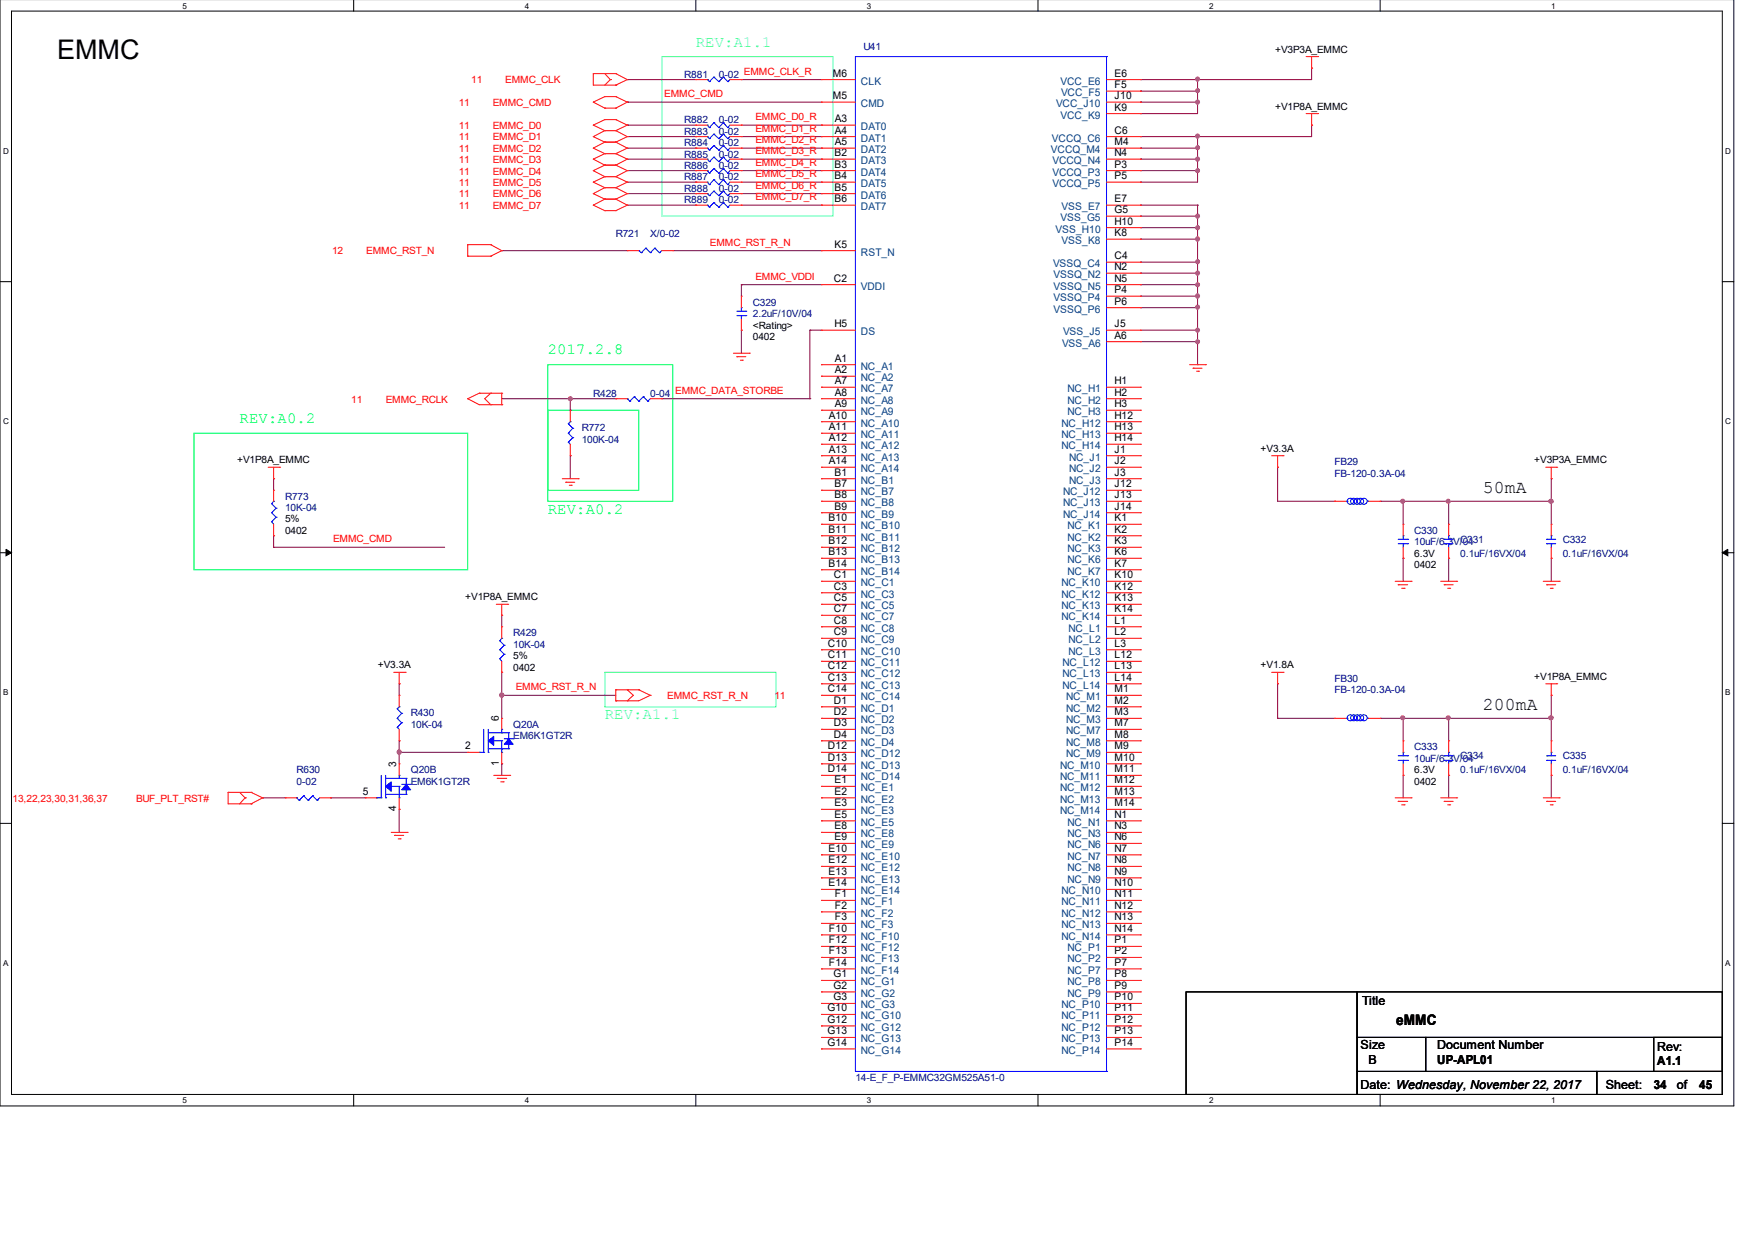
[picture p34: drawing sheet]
<svg xmlns="http://www.w3.org/2000/svg" width="297mm" height="210mm" viewBox="0 0 297 210" stroke-linecap="round" stroke-linejoin="round" font-family="sans-serif">
<defs><g id="words">
<text font-size="4.6" x="9.7" y="9.9">EMMC</text>
<g font-size="3">
<text x="251" y="83.5">50mA</text>
<text x="251" y="120.2">200mA</text>
</g>
<g font-size="2.6" fill="#0ff">
<text x="117.8" y="7.9">REV:A1.1</text>
<text x="102.4" y="121.8">REV:A1.1</text>
</g>
<g font-size="2.6" fill="#0f0">
<text x="92.7" y="60">2017.2.8</text>
<text x="40.6" y="71.6">REV:A0.2</text>
<text x="92.7" y="87">REV:A0.2</text>
</g>
<text font-size="2.5" x="236.3" y="173.5">eMMC</text>
<g font-size="2.1">
<text x="230.5" y="170.2">Title</text>
<text x="230.3" y="177.6">Size</text>
<text x="243.2" y="177.6">Document Number</text>
<text x="280.5" y="178">Rev:</text>
<text x="230.3" y="184.3">Date: Wednesday, November 22, 2017</text>
<text x="231.6" y="180.1">B</text>
<text x="243.2" y="180.2">UP-APL01</text>
<text x="271.8" y="184.3">Sheet:</text>
<text x="279.9" y="184.4">34</text>
<text x="280.5" y="180.4">A1.1</text>
<text x="283.8" y="184.3">of</text>
<text x="287.6" y="184.4">45</text>
</g>
<g font-size="1.8">
<text x="141" y="16.8">M5</text>
<text x="141" y="13">M6</text>
<text x="188.6" y="13">E6</text>
<text x="188.6" y="14.9">F5</text>
<text x="188.6" y="16.8">J10</text>
<text x="141.3" y="22.6">A4</text>
<text x="141.3" y="20.7">A3</text>
<text x="188.6" y="18.7">K9</text>
<text x="188.6" y="22.6">C6</text>
<text x="141.2" y="28.4">B3</text>
<text x="141.2" y="26.4">B2</text>
<text x="141.3" y="24.6">A5</text>
<text x="188.6" y="24.6">M4</text>
<text x="188.6" y="26.4">N4</text>
<text x="188.6" y="28.4">P3</text>
<text x="141.2" y="34.2">B6</text>
<text x="141.2" y="32.3">B5</text>
<text x="141.2" y="30.3">B4</text>
<text x="188.6" y="30.3">P5</text>
<text x="188.6" y="34.2">E7</text>
<text x="141.2" y="41.9">K5</text>
<text x="188.6" y="36.1">G5</text>
<text x="188.6" y="38">H10</text>
<text x="188.6" y="40">K8</text>
<text x="141.1" y="47.7">C2</text>
<text x="188.6" y="43.9">C4</text>
<text x="188.6" y="45.7">N2</text>
<text x="188.6" y="47.7">N5</text>
<text x="188.6" y="49.6">P4</text>
<text x="188.6" y="51.6">P6</text>
<text x="141.2" y="55.4">H5</text>
<text x="188.6" y="57.3">A6</text>
<text x="188.6" y="55.4">J5</text>
<text x="141.3" y="61.2">A1</text>
<text x="141.3" y="63.2">A2</text>
<text x="141.3" y="65">A7</text>
<text x="188.6" y="65">H1</text>
<text x="140.3" y="70.9">A10</text>
<text x="141.3" y="67">A8</text>
<text x="141.3" y="68.9">A9</text>
<text x="188.6" y="70.9">H12</text>
<text x="188.6" y="68.9">H3</text>
<text x="188.6" y="67">H2</text>
<text x="140.3" y="72.8">A11</text>
<text x="140.3" y="74.7">A12</text>
<text x="140.3" y="76.6">A13</text>
<text x="188.6" y="76.6">J1</text>
<text x="188.6" y="74.7">H14</text>
<text x="188.6" y="72.8">H13</text>
<text x="140.3" y="78.6">A14</text>
<text x="141.2" y="80.5">B1</text>
<text x="141.2" y="82.5">B7</text>
<text x="188.6" y="82.5">J12</text>
<text x="188.6" y="80.5">J3</text>
<text x="188.6" y="78.6">J2</text>
<text x="140.2" y="88.2">B10</text>
<text x="141.2" y="84.3">B8</text>
<text x="141.2" y="86.3">B9</text>
<text x="188.6" y="88.2">K1</text>
<text x="188.6" y="86.3">J14</text>
<text x="188.6" y="84.3">J13</text>
<text x="140.2" y="90.2">B11</text>
<text x="140.2" y="92.1">B12</text>
<text x="140.2" y="94">B13</text>
<text x="140.2" y="95.9">B14</text>
<text x="188.6" y="95.9">K7</text>
<text x="188.6" y="94">K6</text>
<text x="188.6" y="92.1">K3</text>
<text x="188.6" y="90.2">K2</text>
<text x="141.1" y="97.9">C1</text>
<text x="141.1" y="99.8">C3</text>
<text x="141.1" y="101.8">C5</text>
<text x="188.6" y="101.8">K13</text>
<text x="188.6" y="99.8">K12</text>
<text x="188.6" y="97.9">K10</text>
<text x="141.1" y="103.6">C7</text>
<text x="141.1" y="105.6">C8</text>
<text x="141.1" y="107.5">C9</text>
<text x="188.6" y="107.5">L2</text>
<text x="188.6" y="105.6">L1</text>
<text x="188.6" y="103.6">K14</text>
<text x="140.1" y="109.5">C10</text>
<text x="140.1" y="111.4">C11</text>
<text x="140.1" y="113.3">C12</text>
<text x="188.6" y="113.3">L13</text>
<text x="188.6" y="111.4">L12</text>
<text x="188.6" y="109.5">L3</text>
<text x="140.1" y="115.2">C13</text>
<text x="140.1" y="117.2">C14</text>
<text x="141.1" y="119.1">D1</text>
<text x="188.6" y="119.1">M2</text>
<text x="188.6" y="117.2">M1</text>
<text x="188.6" y="115.2">L14</text>
<text x="84.4" y="122.1" transform="rotate(-90 84.4 122.1)">6</text>
<text x="141.1" y="121.1">D2</text>
<text x="141.1" y="123">D3</text>
<text x="141.1" y="124.9">D4</text>
<text x="188.6" y="124.9">M8</text>
<text x="188.6" y="123">M7</text>
<text x="188.6" y="121.1">M3</text>
<text x="67.1" y="129.9" transform="rotate(-90 67.1 129.9)">3</text>
<text x="78.7" y="126.8">2</text>
<text x="84.4" y="129.6" transform="rotate(-90 84.4 129.6)">1</text>
<text x="140.1" y="126.8">D12</text>
<text x="140.1" y="128.8">D13</text>
<text x="140.1" y="130.7">D14</text>
<text x="188.6" y="130.7">M11</text>
<text x="188.6" y="128.8">M10</text>
<text x="188.6" y="126.8">M9</text>
<text x="61.4" y="134.5">5</text>
<text x="67.1" y="137.3" transform="rotate(-90 67.1 137.3)">4</text>
<text x="141.2" y="132.6">E1</text>
<text x="141.2" y="134.5">E2</text>
<text x="141.2" y="136.5">E3</text>
<text x="188.6" y="136.5">M14</text>
<text x="188.6" y="134.5">M13</text>
<text x="188.6" y="132.6">M12</text>
<text x="141.2" y="138.4">E5</text>
<text x="141.2" y="140.4">E8</text>
<text x="141.2" y="142.3">E9</text>
<text x="188.6" y="142.3">N6</text>
<text x="188.6" y="140.4">N3</text>
<text x="188.6" y="138.4">N1</text>
<text x="140.2" y="144.2">E10</text>
<text x="140.2" y="146.1">E12</text>
<text x="140.2" y="148.1">E13</text>
<text x="188.6" y="148.1">N9</text>
<text x="188.6" y="146.1">N8</text>
<text x="188.6" y="144.2">N7</text>
<text x="140.2" y="150">E14</text>
<text x="141.3" y="151.9">F1</text>
<text x="141.3" y="153.9">F2</text>
<text x="141.3" y="155.8">F3</text>
<text x="188.6" y="155.8">N13</text>
<text x="188.6" y="153.9">N12</text>
<text x="188.6" y="151.9">N11</text>
<text x="188.6" y="150">N10</text>
<text x="140.3" y="157.7">F10</text>
<text x="140.3" y="159.7">F12</text>
<text x="140.3" y="161.6">F13</text>
<text x="188.6" y="161.6">P2</text>
<text x="188.6" y="159.7">P1</text>
<text x="188.6" y="157.7">N14</text>
<text x="140.3" y="163.5">F14</text>
<text x="141.1" y="165.5">G1</text>
<text x="141.1" y="167.4">G2</text>
<text x="188.6" y="167.4">P9</text>
<text x="188.6" y="165.5">P8</text>
<text x="188.6" y="163.5">P7</text>
<text x="140" y="171.2">G10</text>
<text x="140" y="173.2">G12</text>
<text x="141.1" y="169.3">G3</text>
<text x="188.6" y="173.2">P12</text>
<text x="188.6" y="171.2">P11</text>
<text x="188.6" y="169.3">P10</text>
<text x="140" y="175.1">G13</text>
<text x="140" y="177.1">G14</text>
<text x="188.6" y="177.1">P14</text>
<text x="188.6" y="175.1">P13</text>
</g>
<g font-size="1.8" fill="#004080">
<text x="145.7" y="14.3">CLK</text>
<text x="179.5" y="14.3">VCC_E6</text>
<text x="179.6" y="16.3">VCC_F5</text>
<text x="145.7" y="24">DAT1</text>
<text x="145.7" y="22">DAT0</text>
<text x="145.7" y="18.1">CMD</text>
<text x="178.1" y="24">VCCQ_C6</text>
<text x="178.7" y="18.1">VCC_J10</text>
<text x="179.5" y="20.1">VCC_K9</text>
<text x="145.7" y="29.7">DAT4</text>
<text x="145.7" y="27.8">DAT3</text>
<text x="145.7" y="25.9">DAT2</text>
<text x="177.9" y="25.9">VCCQ_M4</text>
<text x="178.1" y="27.8">VCCQ_N4</text>
<text x="178.1" y="29.7">VCCQ_P3</text>
<text x="145.7" y="35.6">DAT7</text>
<text x="145.7" y="33.6">DAT6</text>
<text x="145.7" y="31.7">DAT5</text>
<text x="178.1" y="31.7">VCCQ_P5</text>
<text x="179.7" y="35.6">VSS_E7</text>
<text x="178.6" y="39.4">VSS_H10</text>
<text x="179.5" y="37.4">VSS_G5</text>
<text x="179.7" y="41.3">VSS_K8</text>
<text x="145.7" y="43.3">RST_N</text>
<text x="178.2" y="45.2">VSSQ_C4</text>
<text x="178.3" y="47.1">VSSQ_N2</text>
<text x="145.7" y="49">VDDI</text>
<text x="178.3" y="49">VSSQ_N5</text>
<text x="178.3" y="51">VSSQ_P4</text>
<text x="178.3" y="52.9">VSSQ_P6</text>
<text x="145.7" y="56.7">DS</text>
<text x="179.7" y="58.7">VSS_A6</text>
<text x="179.9" y="56.7">VSS_J5</text>
<text x="145.7" y="62.6">NC_A1</text>
<text x="145.7" y="64.5">NC_A2</text>
<text x="145.7" y="66.4">NC_A7</text>
<text x="145.7" y="68.3">NC_A8</text>
<text x="145.7" y="70.3">NC_A9</text>
<text x="180.7" y="70.3">NC_H3</text>
<text x="180.7" y="68.3">NC_H2</text>
<text x="180.7" y="66.4">NC_H1</text>
<text x="145.7" y="72.2">NC_A10</text>
<text x="145.7" y="74.2">NC_A11</text>
<text x="145.7" y="76">NC_A12</text>
<text x="145.7" y="78">NC_A13</text>
<text x="179.7" y="76">NC_H14</text>
<text x="179.7" y="74.2">NC_H13</text>
<text x="179.7" y="72.2">NC_H12</text>
<text x="180.9" y="78">NC_J1</text>
<text x="145.7" y="79.9">NC_A14</text>
<text x="145.7" y="81.9">NC_B1</text>
<text x="145.7" y="83.8">NC_B7</text>
<text x="179.9" y="83.8">NC_J12</text>
<text x="180.9" y="81.9">NC_J3</text>
<text x="180.9" y="79.9">NC_J2</text>
<text x="145.7" y="85.7">NC_B8</text>
<text x="145.7" y="87.6">NC_B9</text>
<text x="145.7" y="89.6">NC_B10</text>
<text x="179.9" y="87.6">NC_J14</text>
<text x="179.9" y="85.7">NC_J13</text>
<text x="180.7" y="89.6">NC_K1</text>
<text x="145.7" y="91.5">NC_B11</text>
<text x="145.7" y="93.5">NC_B12</text>
<text x="145.7" y="95.3">NC_B13</text>
<text x="180.7" y="95.3">NC_K6</text>
<text x="180.7" y="93.5">NC_K3</text>
<text x="180.7" y="91.5">NC_K2</text>
<text x="145.7" y="97.3">NC_B14</text>
<text x="145.7" y="99.2">NC_C1</text>
<text x="145.7" y="101.2">NC_C3</text>
<text x="179.7" y="101.2">NC_K12</text>
<text x="179.7" y="99.2">NC_K10</text>
<text x="180.7" y="97.3">NC_K7</text>
<text x="145.7" y="103.1">NC_C5</text>
<text x="145.7" y="105">NC_C7</text>
<text x="145.7" y="106.9">NC_C8</text>
<text x="179.7" y="105">NC_K14</text>
<text x="179.7" y="103.1">NC_K13</text>
<text x="180.8" y="106.9">NC_L1</text>
<text x="145.7" y="108.9">NC_C9</text>
<text x="145.7" y="110.8">NC_C10</text>
<text x="145.7" y="112.8">NC_C11</text>
<text x="179.8" y="112.8">NC_L12</text>
<text x="180.8" y="110.8">NC_L3</text>
<text x="180.8" y="108.9">NC_L2</text>
<text x="145.7" y="114.7">NC_C12</text>
<text x="145.7" y="116.6">NC_C13</text>
<text x="145.7" y="118.5">NC_C14</text>
<text x="179.8" y="116.6">NC_L14</text>
<text x="179.8" y="114.7">NC_L13</text>
<text x="180.4" y="118.5">NC_M1</text>
<text x="145.7" y="120.5">NC_D1</text>
<text x="145.7" y="122.4">NC_D2</text>
<text x="145.7" y="124.3">NC_D3</text>
<text x="180.4" y="124.3">NC_M7</text>
<text x="180.4" y="122.4">NC_M3</text>
<text x="180.4" y="120.5">NC_M2</text>
<text x="145.7" y="126.3">NC_D4</text>
<text x="145.7" y="128.2">NC_D12</text>
<text x="145.7" y="130.1">NC_D13</text>
<text x="179.4" y="130.1">NC_M10</text>
<text x="180.4" y="128.2">NC_M9</text>
<text x="180.4" y="126.3">NC_M8</text>
<text x="145.7" y="132.1">NC_D14</text>
<text x="145.7" y="134">NC_E1</text>
<text x="145.7" y="135.9">NC_E2</text>
<text x="145.7" y="137.9">NC_E3</text>
<text x="179.4" y="137.9">NC_M14</text>
<text x="179.4" y="135.9">NC_M13</text>
<text x="179.4" y="134">NC_M12</text>
<text x="179.4" y="132.1">NC_M11</text>
<text x="145.7" y="139.8">NC_E5</text>
<text x="145.7" y="141.7">NC_E8</text>
<text x="145.7" y="143.6">NC_E9</text>
<text x="180.7" y="143.6">NC_N6</text>
<text x="180.7" y="141.7">NC_N3</text>
<text x="180.7" y="139.8">NC_N1</text>
<text x="145.7" y="145.6">NC_E10</text>
<text x="145.7" y="147.5">NC_E12</text>
<text x="145.7" y="149.5">NC_E13</text>
<text x="180.7" y="149.5">NC_N9</text>
<text x="180.7" y="147.5">NC_N8</text>
<text x="180.7" y="145.6">NC_N7</text>
<text x="145.7" y="151.4">NC_E14</text>
<text x="145.7" y="153.3">NC_F1</text>
<text x="145.7" y="155.2">NC_F2</text>
<text x="179.7" y="155.2">NC_N12</text>
<text x="179.7" y="153.3">NC_N11</text>
<text x="179.7" y="151.4">NC_N10</text>
<text x="145.7" y="157.2">NC_F3</text>
<text x="145.7" y="159.1">NC_F10</text>
<text x="145.7" y="161.1">NC_F12</text>
<text x="179.7" y="159.1">NC_N14</text>
<text x="179.7" y="157.2">NC_N13</text>
<text x="180.7" y="161.1">NC_P1</text>
<text x="145.7" y="162.9">NC_F13</text>
<text x="145.7" y="164.9">NC_F14</text>
<text x="145.7" y="166.8">NC_G1</text>
<text x="180.7" y="166.8">NC_P8</text>
<text x="180.7" y="164.9">NC_P7</text>
<text x="180.7" y="162.9">NC_P2</text>
<text x="145.7" y="168.8">NC_G2</text>
<text x="145.7" y="170.7">NC_G3</text>
<text x="145.7" y="172.6">NC_G10</text>
<text x="179.7" y="172.6">NC_P11</text>
<text x="179.7" y="170.7">NC_P10</text>
<text x="180.7" y="168.8">NC_P9</text>
<text x="145.7" y="174.5">NC_G12</text>
<text x="145.7" y="176.5">NC_G13</text>
<text x="145.7" y="178.4">NC_G14</text>
<text x="179.7" y="178.4">NC_P14</text>
<text x="179.7" y="176.5">NC_P13</text>
<text x="179.7" y="174.5">NC_P12</text>
</g>
<g font-size="1.7" fill="#000080">
<text x="146.1" y="8.5">U41</text>
<text x="115.8" y="13.1">R881</text>
<text x="121.7" y="13.1">0-02</text>
<text x="115.8" y="20.8">R882</text>
<text x="115.8" y="22.8">R883</text>
<text x="121.7" y="20.8">0-02</text>
<text x="121.7" y="22.8">0-02</text>
<text x="115.8" y="28.5">R886</text>
<text x="115.8" y="24.7">R884</text>
<text x="115.8" y="26.7">R885</text>
<text x="121.7" y="28.5">0-02</text>
<text x="121.7" y="24.7">0-02</text>
<text x="121.7" y="26.7">0-02</text>
<text x="115.8" y="30.5">R887</text>
<text x="115.8" y="32.4">R888</text>
<text x="115.8" y="34.4">R889</text>
<text x="121.7" y="30.5">0-02</text>
<text x="121.7" y="32.4">0-02</text>
<text x="121.7" y="34.4">0-02</text>
<text x="104.2" y="40.1">R721</text>
<text x="110.1" y="40.1">X/0-02</text>
<text x="127.4" y="51.7">C329</text>
<text x="127.4" y="53.7">2.2uF/10V/04</text>
<text x="100.4" y="67.2">R428</text>
<text x="110.1" y="67.2">0-04</text>
<text x="98.5" y="73">R772</text>
<text x="98.5" y="74.9">100K-04</text>
<text x="225.9" y="78.8">FB29</text>
<text x="225.9" y="80.7">FB-120-0.3A-04</text>
<text x="48.3" y="84.6">R773</text>
<text x="48.3" y="86.5">10K-04</text>
<text x="239.4" y="90.4">C330</text>
<text x="239.4" y="92.3">10uF/6.3V/04</text>
<text x="247.1" y="91.9">C331</text>
<text x="247.1" y="94.2">0.1uF/16VX/04</text>
<text x="264.5" y="91.9">C332</text>
<text x="264.5" y="94.2">0.1uF/16VX/04</text>
<text x="86.9" y="107.7">R429</text>
<text x="86.9" y="109.7">10K-04</text>
<text x="225.9" y="115.4">FB30</text>
<text x="225.9" y="117.4">FB-120-0.3A-04</text>
<text x="69.5" y="121.3">R430</text>
<text x="69.5" y="123.2">10K-04</text>
<text x="86.9" y="123.2">Q20A</text>
<text x="86.9" y="125.1">EM6K1GT2R</text>
<text x="50.2" y="130.9">R630</text>
<text x="69.5" y="130.9">Q20B</text>
<text x="239.4" y="127">C333</text>
<text x="239.4" y="129">10uF/6.3V/04</text>
<text x="247.1" y="128.5">C334</text>
<text x="247.1" y="130.9">0.1uF/16VX/04</text>
<text x="264.5" y="128.5">C335</text>
<text x="264.5" y="130.9">0.1uF/16VX/04</text>
<text x="50.2" y="132.9">0-02</text>
<text x="69.5" y="132.9">EM6K1GT2R</text>
<text x="144.8" y="183">14-E_F_P-EMMC32GM525A51-0</text>
</g>
<g font-size="1.7">
<text x="215.8" y="8.9">+V3P3A_EMMC</text>
<text x="215.8" y="18.6">+V1P8A_EMMC</text>
<text x="127.4" y="55.6">&lt;Rating&gt;</text>
<text x="127.4" y="57.5">0402</text>
<text x="213.4" y="76.5">+V3.3A</text>
<text x="40.1" y="78.4">+V1P8A_EMMC</text>
<text x="259.7" y="78.4">+V3P3A_EMMC</text>
<text x="48.3" y="88.4">5%</text>
<text x="48.3" y="90.4">0402</text>
<text x="239.4" y="94.2">6.3V</text>
<text x="78.7" y="101.5">+V1P8A_EMMC</text>
<text x="239.4" y="96.1">0402</text>
<text x="63.9" y="113.1">+V3.3A</text>
<text x="86.9" y="113.6">0402</text>
<text x="86.9" y="111.6">5%</text>
<text x="213.4" y="113.1">+V1.8A</text>
<text x="259.7" y="115.1">+V1P8A_EMMC</text>
<text x="239.4" y="130.9">6.3V</text>
<text x="239.4" y="132.9">0402</text>
</g>
<g font-size="1.7" fill="#f00">
<text x="77.6" y="18">11</text>
<text x="79.8" y="14.1">11</text>
<text x="83.4" y="18">EMMC_CMD</text>
<text x="85.5" y="14.1">EMMC_CLK</text>
<text x="112.4" y="16.4">EMMC_CMD</text>
<text x="125.9" y="12.6">EMMC_CLK_R</text>
<text x="77.6" y="21.9">11</text>
<text x="77.6" y="23.7">11</text>
<text x="83.4" y="21.9">EMMC_D0</text>
<text x="83.4" y="23.7">EMMC_D1</text>
<text x="127.8" y="20.3">EMMC_D0_R</text>
<text x="127.8" y="22.3">EMMC_D1_R</text>
<text x="77.6" y="25.7">11</text>
<text x="77.6" y="27.6">11</text>
<text x="77.6" y="29.6">11</text>
<text x="83.4" y="25.7">EMMC_D2</text>
<text x="83.4" y="27.6">EMMC_D3</text>
<text x="83.4" y="29.6">EMMC_D4</text>
<text x="127.8" y="24.2">EMMC_D2_R</text>
<text x="127.8" y="26.1">EMMC_D3_R</text>
<text x="127.8" y="28">EMMC_D4_R</text>
<text x="127.8" y="30">EMMC_D5_R</text>
<text x="77.6" y="31.5">11</text>
<text x="77.6" y="33.4">11</text>
<text x="77.6" y="35.3">11</text>
<text x="83.4" y="31.5">EMMC_D5</text>
<text x="83.4" y="33.4">EMMC_D6</text>
<text x="83.4" y="35.3">EMMC_D7</text>
<text x="127.8" y="31.9">EMMC_D6_R</text>
<text x="127.8" y="33.9">EMMC_D7_R</text>
<text x="120.1" y="41.6">EMMC_RST_R_N</text>
<text x="56.2" y="43">12</text>
<text x="62" y="43">EMMC_RST_N</text>
<text x="127.8" y="47.3">EMMC_VDDI</text>
<text x="59.4" y="68.2">11</text>
<text x="65.3" y="68.2">EMMC_RCLK</text>
<text x="114.3" y="66.6">EMMC_DATA_STORBE</text>
<text x="56.4" y="91.8">EMMC_CMD</text>
<text x="87.3" y="116.9">EMMC_RST_R_N</text>
<text x="112.9" y="118.4">EMMC_RST_R_N</text>
<text x="131.1" y="118.4">11</text>
<text x="2.1" y="135.7">13,22,23,30,31,36,37</text>
<text x="23" y="135.7">BUF_PLT_RST#</text>
</g>
<g font-size="1.4">
<text x="30.9" y="1.5">5</text>
<text x="88.8" y="1.5">4</text>
<text x="146.7" y="1.5">3</text>
<text x="204.6" y="1.5">2</text>
<text x="262.6" y="1.5">1</text>
<text x=".5" y="26">D</text>
<text x="292" y="26">D</text>
<text x=".5" y="71.8">C</text>
<text x="292" y="71.8">C</text>
<text x=".5" y="117.7">B</text>
<text x="292" y="117.7">B</text>
<text x=".5" y="163.5">A</text>
<text x="292" y="163.5">A</text>
<text x="30.9" y="186.8">5</text>
<text x="88.8" y="186.8">4</text>
<text x="146.7" y="186.8">3</text>
<text x="204.6" y="186.8">2</text>
<text x="262.6" y="186.8">1</text>
</g>
</g></defs>
<path d="M0 -.1v187.3h293.5v-187.3M1.9 1.9h289.6v183.4h-289.6z" fill="none" stroke="#000" stroke-width=".17"/>
<g fill="#fff">
<path d="M30.9 .2h.7v1.4h-.7z"/>
<path d="M30.9 185.5h.7v1.5h-.7z"/>
</g>
<path d="M59.9 -.1v2M59.9 185.3v1.9" fill="none" stroke="#000" stroke-width=".17"/>
<g fill="#fff">
<path d="M88.8 .2h.7v1.4h-.7z"/>
<path d="M88.8 185.5h.7v1.5h-.7z"/>
</g>
<path d="M117.8 -.1v2M117.8 185.3v1.9" fill="none" stroke="#000" stroke-width=".17"/>
<g fill="#fff">
<path d="M146.7 .2h.7v1.4h-.7z"/>
<path d="M146.7 185.5h.7v1.5h-.7z"/>
</g>
<path d="M175.7 -.1v2M175.7 185.3v1.9" fill="none" stroke="#000" stroke-width=".17"/>
<g fill="#fff">
<path d="M204.6 .2h.7v1.4h-.7z"/>
<path d="M204.6 185.5h.7v1.5h-.7z"/>
</g>
<path d="M233.6 -.1v2M233.6 185.3v1.9" fill="none" stroke="#000" stroke-width=".17"/>
<g fill="#fff">
<path d="M262.6 .2h.6v1.4h-.6z"/>
<path d="M262.6 185.5h.6v1.5h-.6z"/>
<path d="M.5 24.7h.9v1.5h-.9z"/>
<path d="M292 24.7h.9v1.5h-.9z"/>
<path d="M.5 70.5h.9v1.5h-.9z"/>
<path d="M292 70.5h.9v1.5h-.9z"/>
</g>
<path d="M0 47.7h1.9M291.5 47.7h2" fill="none" stroke="#000" stroke-width=".17"/>
<g fill="#fff">
<path d="M.5 116.4h.9v1.5h-.9z"/>
<path d="M292 116.4h.9v1.5h-.9z"/>
</g>
<path d="M0 93.6h1.9M291.5 93.6h2" fill="none" stroke="#000" stroke-width=".17"/>
<path d="M1 93l.9 .6-.9 .5zM291.5 93.6l.9-.6v1.1z" fill="#000" stroke="#000" stroke-width=".17"/>
<g fill="#fff">
<path d="M.5 162.2h.9v1.5h-.9z"/>
<path d="M292 162.2h.9v1.5h-.9z"/>
</g>
<path d="M0 139.4h1.9M291.5 139.4h2M200.7 167.9h29v17.4h-29zM229.7 175.6h11.6v5.8h-11.6zM229.7 167.9h61.8v7.7h-61.8zM241.3 175.6h50.2v5.8h-50.2zM279.9 175.6h11.6v5.8h-11.6zM229.7 181.4h40.6v3.9h-40.6zM270.3 181.4h21.2v3.9h-21.2z" fill="none" stroke="#000" stroke-width=".17"/>
<path d="M32.9 73.3h46.3v23.1h-46.3zM92.7 69.4h15.4v13.6h-15.4zM92.7 61.7h21.2v23.2h-21.2z" fill="none" stroke="#0f0" stroke-width=".17"/>
<path d="M112 9.6h29v27h-29zM102.4 113.8h28.9v5.8h-28.9z" fill="none" stroke="#0ff" stroke-width=".17"/>
<g fill="none" stroke="#800040" stroke-width=".17">
<path d="M106.2 17.3h.1M106.2 13.5h.1M106.2 13.5h11.6M106.2 17.3h32.8M125.5 13.5h.1M125.5 13.5h13.5M193 13.5h.1M193 15.4h.1M193 17.3h.1M193 19.2h.1M193 15.4h9.7M193 17.3h9.7"/>
<path d="M202.7 13.5h.1M202.7 15.4h.1M202.7 17.3h.1M202.7 13.5v5.7h-9.7M222 11.5h.1M222 11.5v2h-29M106.2 21.2h.1M106.2 23.1h11.6M106.2 25.1h11.6M106.2 26.9h11.6M106.2 28.9h11.6M106.2 30.8h11.6"/>
<path d="M106.2 34.7h11.6M106.2 21.2h11.6M106.2 32.8h11.6M117.8 23.1h.1M117.8 25.1h.1M117.8 26.9h.1M117.8 28.9h.1M117.8 30.8h.1M117.8 32.8h.1M117.8 34.7h.1M125.5 23.1h13.5M125.5 25.1h13.5"/>
<path d="M125.5 26.9h13.5M125.5 28.9h13.5M125.5 30.8h13.5M125.5 34.7h13.5M125.5 21.2h13.5M125.5 32.8h13.5M139 21.2h.1M139 23.1h.1M139 25.1h.1M139 26.9h.1M139 28.9h.1M139 30.8h.1"/>
<path d="M139 32.8h.1M139 34.7h.1M193 23.1h.1M193 25.1h.1M193 26.9h.1M193 28.9h.1M193 30.8h.1M193 34.7h.1M193 36.6h.1M193 38.5h.1M193 25.1h9.7M193 26.9h9.7"/>
<path d="M193 28.9h9.7M193 34.7h9.7M193 36.6h9.7M193 38.5h9.7M202.7 23.1h.1M202.7 25.1h.1M202.7 26.9h.1M202.7 28.9h.1M202.7 34.7h.1M202.7 36.6h.1M202.7 38.5h.1M202.7 23.1v7.7h-9.7"/>
<path d="M202.7 34.7v27M222 21.2h.1M222 21.2v1.9h-29M84.9 42.4h.1M84.9 42.4h21.3M113.9 42.4h25.1M125.5 48.2h.1M125.5 55.9h.1M125.5 48.2h13.5M125.5 48.2v1.9M125.5 55.9v3.9M137.1 55.9h.1"/>
<path d="M137.1 55.9h1.9M137.1 55.9v11.6M139 42.4h.1M193 52.1h.1M193 40.5h.1M193 44.4h.1M193 46.2h.1M193 48.2h.1M193 50.1h.1M193 52.1h9.7M193 40.5h9.7M193 44.4h9.7"/>
<path d="M193 46.2h9.7M193 48.2h9.7M193 50.1h9.7M193 55.9h9.7M193 57.8h9.7M202.7 55.9h.1M202.7 40.5h.1M202.7 44.4h.1M202.7 46.2h.1M202.7 48.2h.1M202.7 50.1h.1M202.7 57.8h.1"/>
<path d="M84.9 67.5h19.3M96.5 67.5h.1M96.5 77.1h.1M96.5 67.5v1.9M96.5 77.1v3.9M104.2 67.5h.1M112 67.5h.1M112 67.5h25.1M137.1 67.5h.1M202.7 61.7h.1M216.2 79.1h.1M216.2 79.1v5.8h9.7"/>
<path d="M46.3 92.6h.1M46.3 81h.1M46.3 90.7h.1M46.3 92.6h29M46.3 81v2M46.3 90.7v1.9M225.9 84.9h.1M233.6 84.9h29M237.5 84.9h.1M237.5 94.5h.1M237.5 84.9v3.8M237.5 94.5v3.9"/>
<path d="M245.2 84.9h.1M245.2 94.5h.1M245.2 84.9v3.8M245.2 94.5v3.9M262.6 81h.1M262.6 84.9h.1M262.6 94.5h.1M262.6 81v7.7M262.6 94.5v3.9M67.6 115.8h.1M67.6 115.8v1.9M84.9 104.2h.1"/>
<path d="M84.9 113.8h.1M84.9 117.7h.1M84.9 104.2v1.9M84.9 113.8v7.8M84.9 117.7h19.3M216.2 115.8h.1M216.2 115.8v5.8M262.6 117.7h.1M262.6 117.7v7.7M44.4 135.1h.1M44.4 135.1h3.9M56 135.1h.1"/>
<path d="M56 135.1h5.8M67.6 127.4h.1M67.6 137h.1M67.6 125.4h.1M67.6 125.4v3.9M67.6 137v3.9M67.6 127.4h11.6M84.9 129.3h.1M84.9 129.3v1.9M216.2 121.6h.1M216.2 121.6h9.7M233.6 121.6h29"/>
<path d="M237.5 131.2h.1M237.5 121.6h.1M237.5 121.6v3.8M237.5 131.2v3.9M245.2 121.6h.1M245.2 131.2h.1M245.2 121.6v3.8M245.2 131.2v3.9M262.6 121.6h.1M262.6 131.2h.1M262.6 131.2v3.9"/>
</g>
<g fill="#f0f" stroke="#f0f" stroke-width=".17">
<circle cx="202.7" cy="23" r=".34"/>
<circle cx="202.7" cy="26.9" r=".34"/>
<circle cx="202.7" cy="25" r=".34"/>
<circle cx="202.7" cy="28.9" r=".34"/>
<circle cx="202.7" cy="13.4" r=".34"/>
<circle cx="202.7" cy="15.3" r=".34"/>
<circle cx="202.7" cy="17.3" r=".34"/>
<circle cx="202.7" cy="52" r=".34"/>
<circle cx="202.7" cy="36.6" r=".34"/>
<circle cx="202.7" cy="38.5" r=".34"/>
<circle cx="202.7" cy="44.3" r=".34"/>
<circle cx="202.7" cy="40.4" r=".36"/>
<circle cx="202.7" cy="46.2" r=".34"/>
<circle cx="202.7" cy="50.1" r=".36"/>
<circle cx="202.7" cy="48.2" r=".34"/>
<circle cx="202.7" cy="55.9" r=".34"/>
<circle cx="202.7" cy="57.8" r=".34"/>
<circle cx="67.5" cy="127.3" r=".36"/>
<circle cx="84.9" cy="117.7" r=".36"/>
<circle cx="237.4" cy="84.9" r=".34"/>
<circle cx="262.5" cy="84.9" r=".36"/>
<circle cx="245.1" cy="84.9" r=".34"/>
<circle cx="237.4" cy="121.5" r=".34"/>
<circle cx="262.5" cy="121.5" r=".36"/>
<circle cx="245.1" cy="121.5" r=".34"/>
<circle cx="96.5" cy="67.5" r=".34"/>
</g>
<g fill="none" stroke="#f00" stroke-width=".17">
<path d="M100.4 17.3h.1M100.4 12.5h.1M100.4 17.3l2 1M100.4 12.5v1.9h3.8M100.4 12.5h3.8M102.4 16.4h.1M102.4 18.3h.1M102.4 16.4l-2 .9M102.4 16.4h1.8M102.4 18.3h1.8M102.4 12.5l.9 1M103.3 13.5h.1"/>
<path d="M103.3 13.5l-.9 .9M104.2 16.4h.1M104.2 18.3h.1M104.2 14.4h.1M104.2 12.5h.1M104.2 16.4l2 .9M104.2 12.5l2 1M106.2 17.3h.1M106.2 13.5h.1M106.2 17.3l-2 1M106.2 13.5l-2 .9M117.8 13.5h.1"/>
<path d="M117.8 13.5h1.9M123.5 13.5h2M125.5 13.5h.1M139 17.3h.1M139 13.5h.1M139 17.3h5.8M139 13.5h5.8M187.3 19.2h5.7M187.3 17.3h5.7M187.3 13.5h5.7M187.3 15.4h5.7M193 13.5h.1"/>
<path d="M193 15.4h.1M193 17.3h.1M193 19.2h.1M221.1 19.2h1.9M221.1 9.6h1.9M222 11.5h.1M222 9.6v1.9M222 19.2v2M223 19.2h.1M223 9.6h.1M100.4 21.2h.1M100.4 23.1h.1"/>
<path d="M100.4 25.1h.1M100.4 26.9h.1M100.4 28.9h.1M100.4 30.8h.1M100.4 32.8h.1M100.4 34.7h.1M100.4 21.2l2 .9M100.4 23.1l2 1M100.4 25.1l2 .9M100.4 26.9l2 1.1M100.4 28.9l2 1M100.4 30.8l2 1"/>
<path d="M100.4 32.8l2 .9M100.4 34.7l2 1M102.4 20.2h.1M102.4 22.1h.1M102.4 24.1h.1M102.4 26h.1M102.4 28h.1M102.4 29.9h.1M102.4 31.8h.1M102.4 33.7h.1M102.4 35.7h.1M102.4 20.2l-2 1"/>
<path d="M102.4 20.2h1.8M102.4 22.1h1.8M102.4 22.1l-2 1M102.4 24.1h1.8M102.4 24.1l-2 1M102.4 26h1.8M102.4 26l-2 .9M102.4 28h1.8M102.4 28l-2 .9M102.4 29.9h1.8M102.4 29.9l-2 .9M102.4 31.8h1.8"/>
<path d="M102.4 31.8l-2 1M102.4 33.7h1.8M102.4 33.7l-2 1M102.4 35.7h1.8M104.2 20.2h.1M104.2 22.1h.1M104.2 24.1h.1M104.2 26h.1M104.2 28h.1M104.2 29.9h.1M104.2 31.8h.1M104.2 33.7h.1"/>
<path d="M104.2 35.7h.1M104.2 20.2l2 1M104.2 22.1l2 1M104.2 24.1l2 1M104.2 26l2 .9M104.2 28l2 .9M104.2 29.9l2 .9M104.2 31.8l2 1M104.2 33.7l2 1M106.2 21.2h.1M106.2 23.1h.1M106.2 25.1h.1"/>
<path d="M106.2 26.9h.1M106.2 28.9h.1M106.2 30.8h.1M106.2 32.8h.1M106.2 34.7h.1M106.2 21.2l-2 .9M106.2 23.1l-2 1M106.2 25.1l-2 .9M106.2 26.9l-2 1.1M106.2 28.9l-2 1M106.2 30.8l-2 1M106.2 32.8l-2 .9"/>
<path d="M106.2 34.7l-2 1M117.8 28.9h.1M117.8 30.8h.1M117.8 32.8h.1M117.8 21.2h.1M117.8 34.7h.1M117.8 23.1h.1M117.8 25.1h.1M117.8 26.9h.1M117.8 28.9h1.9M117.8 30.8h1.9M117.8 34.7h1.9"/>
<path d="M117.8 32.8h1.9M117.8 26.9h1.9M117.8 25.1h1.9M117.8 23.1h1.9M117.8 21.2h1.9M123.5 28.9h2M123.5 30.8h2M123.5 34.7h2M123.5 32.8h2M123.5 26.9h2M123.5 25.1h2M123.5 23.1h2"/>
<path d="M123.5 21.2h2M125.5 28.9h.1M125.5 30.8h.1M125.5 32.8h.1M125.5 21.2h.1M125.5 34.7h.1M125.5 23.1h.1M125.5 25.1h.1M125.5 26.9h.1M139 34.7h.1M139 32.8h.1M139 30.8h.1"/>
<path d="M139 28.9h.1M139 26.9h.1M139 25.1h.1M139 23.1h.1M139 21.2h.1M139 28.9h5.8M139 30.8h5.8M139 34.7h5.8M139 32.8h5.8M139 26.9h5.8M139 25.1h5.8M139 23.1h5.8"/>
<path d="M139 21.2h5.8M187.3 28.9h5.7M187.3 30.8h5.7M187.3 34.7h5.7M187.3 26.9h5.7M187.3 25.1h5.7M187.3 23.1h5.7M187.3 36.6h5.7M187.3 38.5h5.7M193 23.1h.1M193 25.1h.1M193 26.9h.1"/>
<path d="M193 28.9h.1M193 30.8h.1M193 34.7h.1M193 36.6h.1M193 38.5h.1M222 21.2h.1M79.2 43.4h.1M79.2 41.4h.1M79.2 41.4h3.9M79.2 43.4h3.9M79.2 41.4v2M83.1 41.4h.1"/>
<path d="M83.1 43.4h.1M83.1 41.4l1.8 1M84.9 42.4h.1M84.9 42.4l-1.8 1M106.2 42.4h.1M106.2 42.4h1.9M112 42.4h1.9M113.9 42.4h.1M124.1 59.8h2.7M125.5 50.1h.1M125.5 55.9h.1M125.5 50.1v2"/>
<path d="M125.5 54v1.9M126.8 59.8h.1M139 48.2h.1M139 42.4h.1M139 55.9h.1M139 48.2h5.8M139 42.4h5.8M139 55.9h5.8M187.3 48.2h5.7M187.3 57.8h5.7M187.3 40.5h5.7M187.3 44.4h5.7"/>
<path d="M187.3 46.2h5.7M187.3 50.1h5.7M187.3 52.1h5.7M187.3 55.9h5.7M193 57.8h.1M193 40.5h.1M193 44.4h.1M193 46.2h.1M193 48.2h.1M193 50.1h.1M193 52.1h.1M193 55.9h.1"/>
<path d="M45.4 79.1h1.9M46.3 79.1v1.9M47.3 79.1h.1M79.2 67.5h.1M79.2 67.5l1.9 1h3.8M81.1 66.6h.1M81.1 66.6l-1.9 .9M81.1 66.6h3.8M83.1 68.5h.1M83.1 66.6h.1M83.1 66.6l-1.1 .9 1.1 1M84.9 68.5h.1"/>
<path d="M84.9 66.6h.1M84.9 66.6v1.9M96.5 77.1h.1M96.5 69.4h.1M96.5 69.4v2M96.5 75.2v1.9M104.2 67.5h.1M104.2 67.5h2M110.1 67.5h1.9M112 67.5h.1M124.7 60.4h.1M124.7 60.4h1.5"/>
<path d="M125.3 61h.3M125.6 61h.1M139 61.7h.1M139 63.7h.1M139 65.5h.1M139 67.5h.1M139 69.4h.1M139 71.4h.1M139 73.3h.1M139 75.2h.1M139 77.1h.1M139 79.1h.1"/>
<path d="M139 61.7h5.8M139 79.1h5.8M139 77.1h5.8M139 67.5h5.8M139 63.7h5.8M139 65.5h5.8M139 69.4h5.8M139 71.4h5.8M139 73.3h5.8M139 75.2h5.8M187.3 79.1h5.7M187.3 77.1h5.7"/>
<path d="M187.3 67.5h5.7M187.3 65.5h5.7M187.3 69.4h5.7M187.3 71.4h5.7M187.3 73.3h5.7M187.3 75.2h5.7M193 79.1h.1M193 77.1h.1M193 75.2h.1M193 73.3h.1M193 71.4h.1M193 69.4h.1"/>
<path d="M193 67.5h.1M193 65.5h.1M201.3 61.7h2.7M201.9 62.3h.1M201.9 62.3h1.6M202.5 62.8h.4M202.9 62.8h.1M204 61.7h.1M215.2 77.1h2M216.2 79.1h.1M216.2 77.1v2M217.2 77.1h.1"/>
<path d="M261.6 79.1h1.9M262.6 79.1v1.9M263.5 79.1h.1M46.3 81h.1M46.3 90.7h.1M46.3 83h.1M46.3 83v1.9M46.3 88.7v2M95.2 81h2.7M95.8 81.6h.1M95.8 81.6h1.5M96.4 82.1h.3"/>
<path d="M96.7 82.1h.1M97.9 81h.1M139 81h.1M139 83h.1M139 84.9h.1M139 86.8h.1M139 88.7h.1M139 90.7h.1M139 92.6h.1M139 94.5h.1M139 96.4h.1M139 98.4h.1"/>
<path d="M139 98.4h5.8M139 81h5.8M139 83h5.8M139 84.9h5.8M139 86.8h5.8M139 88.7h5.8M139 90.7h5.8M139 92.6h5.8M139 94.5h5.8M139 96.4h5.8M187.3 98.4h5.7M187.3 81h5.7"/>
<path d="M187.3 83h5.7M187.3 84.9h5.7M187.3 86.8h5.7M187.3 88.7h5.7M187.3 90.7h5.7M187.3 92.6h5.7M187.3 94.5h5.7M187.3 96.4h5.7M193 98.4h.1M193 96.4h.1M193 94.5h.1M193 92.6h.1"/>
<path d="M193 90.7h.1M193 88.7h.1M193 86.8h.1M193 84.9h.1M193 83h.1M193 81h.1M225.9 84.9h.1M225.9 84.9h1.9M231.6 84.9h2M233.6 84.9h.1M236.1 98.4h2.7M236.6 99h.1"/>
<path d="M236.6 99h1.7M237.2 99.6h.5M237.5 88.7h.1M237.5 94.5h.1M237.5 88.7v2M237.5 92.6v1.9M237.7 99.6h.1M238.8 98.4h.1M243.8 98.4h2.7M244.4 99h.1M244.4 99h1.6M245 99.6h.4"/>
<path d="M245.2 94.5h.1M245.2 88.7h.1M245.2 88.7v2M245.2 92.6v1.9M245.4 99.6h.1M246.5 98.4h.1M261.2 98.4h2.7M261.8 99h.1M261.8 99h1.5M262.4 99.6h.3M262.6 81h.1M262.6 94.5h.1"/>
<path d="M262.6 88.7h.1M262.6 88.7v2M262.6 92.6v1.9M262.7 99.6h.1M263.9 98.4h.1M66.6 113.8h2M67.6 115.8h.1M67.6 117.7h.1M67.6 113.8v2M67.6 117.7v1.9M68.6 113.8h.1M84 102.3h1.9"/>
<path d="M84.9 104.2h.1M84.9 113.8h.1M84.9 106.1h.1M84.9 102.3v1.9M84.9 106.1v1.9M84.9 111.9v1.9M85.9 102.3h.1M104.2 118.6h.1M104.2 116.8h.1M104.2 116.8h3.9M104.2 116.8v1.8M106.2 118.6h.1"/>
<path d="M106.2 116.8h.1M106.2 116.8l1 .9-1 .9M108.1 116.8h.1M108.1 116.8l2 .9M110.1 117.7h.1M110.1 117.7l-2 .9h-3.9M139 100.3h.1M139 102.3h.1M139 104.2h.1M139 106.1h.1M139 108h.1M139 110h.1"/>
<path d="M139 111.9h.1M139 113.8h.1M139 115.8h.1M139 117.7h.1M139 119.6h.1M139 102.3h5.8M139 113.8h5.8M139 115.8h5.8M139 100.3h5.8M139 104.2h5.8M139 106.1h5.8M139 108h5.8"/>
<path d="M139 110h5.8M139 111.9h5.8M139 117.7h5.8M139 119.6h5.8M187.3 102.3h5.7M187.3 113.8h5.7M187.3 115.8h5.7M187.3 100.3h5.7M187.3 104.2h5.7M187.3 106.1h5.7M187.3 108h5.7M187.3 110h5.7"/>
<path d="M187.3 111.9h5.7M187.3 117.7h5.7M187.3 119.6h5.7M193 119.6h.1M193 117.7h.1M193 115.8h.1M193 113.8h.1M193 111.9h.1M193 110h.1M193 108h.1M193 106.1h.1M193 104.2h.1"/>
<path d="M193 102.3h.1M193 100.3h.1M215.2 113.8h2M216.2 115.8h.1M216.2 113.8v2M217.2 113.8h.1M261.6 115.8h1.9M262.6 117.7h.1M262.6 115.8v1.9M263.5 115.8h.1M38.6 134.1h.1M38.6 134.1v2h3.9"/>
<path d="M38.6 134.1h3.9M40.6 134.1l.9 1M41.5 135.1h.1M41.5 135.1l-.9 1M42.5 136.1h.1M42.5 134.1h.1M42.5 134.1l1.9 1M44.4 135.1h.1M44.4 135.1l-1.9 1M48.3 135.1h.1M48.3 135.1h1.9M54.1 135.1h1.9"/>
<path d="M56 135.1h.1M61.8 135.1h.1M61.8 135.1h2M67.6 129.3h.1M67.6 137h.1M67.6 125.4h.1M67.6 123.5v1.9M67.6 129.3v1.9M67.6 135.1v1.9M79.2 127.4h.1M79.2 127.4h1.9M83.6 131.2h2.7"/>
<path d="M84.2 131.8h.1M84.2 131.8h1.6M84.8 132.3h.4M84.9 121.6h.1M84.9 129.3h.1M84.9 121.6v1.9M84.9 127.4v1.9M85.2 132.3h.1M86.3 131.2h.1M139 121.6h.1M139 123.5h.1M139 125.4h.1"/>
<path d="M139 127.4h.1M139 129.3h.1M139 131.2h.1M139 133.1h.1M139 135.1h.1M139 137h.1M139 139h.1M139 131.2h5.8M139 135.1h5.8M139 121.6h5.8M139 123.5h5.8M139 125.4h5.8"/>
<path d="M139 127.4h5.8M139 129.3h5.8M139 133.1h5.8M139 137h5.8M139 139h5.8M187.3 131.2h5.7M187.3 135.1h5.7M187.3 121.6h5.7M187.3 123.5h5.7M187.3 125.4h5.7M187.3 127.4h5.7M187.3 129.3h5.7"/>
<path d="M187.3 133.1h5.7M187.3 137h5.7M187.3 139h5.7M193 139h.1M193 137h.1M193 135.1h.1M193 133.1h.1M193 131.2h.1M193 129.3h.1M193 127.4h.1M193 125.4h.1M193 123.5h.1"/>
<path d="M193 121.6h.1M225.9 121.6h.1M225.9 121.6h1.9M231.6 121.6h2M233.6 121.6h.1M236.1 135.1h2.7M236.6 135.7h.1M236.6 135.7h1.7M237.2 136.2h.5M237.5 125.4h.1M237.5 131.2h.1M237.5 125.4v2"/>
<path d="M237.5 129.3v1.9M237.7 136.2h.1M238.8 135.1h.1M243.8 135.1h2.7M244.4 135.7h.1M244.4 135.7h1.6M245 136.2h.4M245.2 131.2h.1M245.2 125.4h.1M245.2 125.4v2M245.2 129.3v1.9M245.4 136.2h.1"/>
<path d="M246.5 135.1h.1M261.2 135.1h2.7M261.8 135.7h.1M261.8 135.7h1.5M262.4 136.2h.3M262.6 131.2h.1M262.6 125.4h.1M262.6 125.4v2M262.6 129.3v1.9M262.7 136.2h.1M263.9 135.1h.1M66.2 140.9h2.7"/>
<path d="M66.8 141.4h.1M66.8 141.4h1.5M67.4 142h.3M67.7 142h.1M68.9 140.9h.1M139 140.9h.1M139 142.8h.1M139 144.7h.1M139 146.7h.1M139 148.6h.1M139 150.6h.1M139 152.4h.1"/>
<path d="M139 154.4h.1M139 156.3h.1M139 158.3h.1M139 140.9h5.8M139 142.8h5.8M139 144.7h5.8M139 146.7h5.8M139 148.6h5.8M139 150.6h5.8M139 152.4h5.8M139 154.4h5.8M139 156.3h5.8"/>
<path d="M139 158.3h5.8M187.3 140.9h5.7M187.3 142.8h5.7M187.3 144.7h5.7M187.3 146.7h5.7M187.3 148.6h5.7M187.3 150.6h5.7M187.3 152.4h5.7M187.3 154.4h5.7M187.3 156.3h5.7M187.3 158.3h5.7M193 158.3h.1"/>
<path d="M193 156.3h.1M193 154.4h.1M193 152.4h.1M193 150.6h.1M193 148.6h.1M193 146.7h.1M193 144.7h.1M193 142.8h.1M193 140.9h.1M139 160.2h.1M139 162.1h.1M139 164h.1"/>
<path d="M139 166h.1M139 167.9h.1M139 169.9h.1M139 171.7h.1M139 173.7h.1M139 175.6h.1M139 177.6h.1M139 160.2h5.8M139 162.1h5.8M139 164h5.8M139 166h5.8M139 167.9h5.8"/>
<path d="M139 169.9h5.8M139 171.7h5.8M139 173.7h5.8M139 175.6h5.8M139 177.6h5.8M187.3 160.2h5.7M187.3 162.1h5.7M187.3 164h5.7M187.3 166h5.7M187.3 167.9h5.7M187.3 169.9h5.7M187.3 171.7h5.7"/>
<path d="M187.3 173.7h5.7M187.3 175.6h5.7M187.3 177.6h5.7M193 177.6h.1M193 175.6h.1M193 173.7h.1M193 171.7h.1M193 169.9h.1M193 167.9h.1M193 166h.1M193 164h.1M193 162.1h.1"/>
<path d="M193 160.2h.1"/>
</g>
<g fill="none" stroke="#00f" stroke-width=".17">
<path d="M119.7 13.5h.1M119.7 13.5l.4 .3M120.1 13.8h.1M120.8 13.1h.1M120.8 13.1l-.7 .7M120.8 13.1l.9 .7M121.7 13.8h.1M122.4 13.1h.1M122.4 13.1l.8 .7M122.4 13.1l-.7 .7M123.2 13.8h.1M123.5 13.5l-.3 .3"/>
<path d="M187.3 9.6h.1M187.3 9.6h-42.5v171.8M187.3 9.6v171.8M119.7 28.9h.1M119.7 30.8h.1M119.7 32.8h.1M119.7 21.2h.1M119.7 34.7h.1M119.7 23.1h.1M119.7 25.1h.1M119.7 26.9h.1M119.7 28.9l.4 .4"/>
<path d="M119.7 30.8l.4 .5M119.7 32.8l.4 .3M119.7 21.2l.4 .4M119.7 34.7l.4 .4M119.7 23.1l.4 .4M119.7 25.1l.4 .3M119.7 26.9l.4 .5M120.1 29.3h.1M120.1 31.3h.1M120.1 33.1h.1M120.1 21.6h.1M120.1 35.1h.1"/>
<path d="M120.1 23.5h.1M120.1 25.4h.1M120.1 27.4h.1M120.8 28.5h.1M120.8 30.4h.1M120.8 32.4h.1M120.8 20.8h.1M120.8 34.3h.1M120.8 22.7h.1M120.8 24.7h.1M120.8 26.6h.1M120.8 28.5l-.7 .8"/>
<path d="M120.8 28.5l.9 .8M120.8 30.4l-.7 .9M120.8 30.4l.9 .9M120.8 32.4l-.7 .7M120.8 32.4l.9 .7M120.8 20.8l-.7 .8M120.8 20.8l.9 .8M120.8 34.3l-.7 .8M120.8 34.3l.9 .8M120.8 22.7l-.7 .8M120.8 22.7l.9 .8M120.8 24.7l-.7 .7"/>
<path d="M120.8 24.7l.9 .7M120.8 26.6l-.7 .8M120.8 26.6l.9 .8M121.7 29.3h.1M121.7 31.3h.1M121.7 33.1h.1M121.7 21.6h.1M121.7 35.1h.1M121.7 23.5h.1M121.7 25.4h.1M121.7 27.4h.1M122.4 28.5h.1"/>
<path d="M122.4 30.4h.1M122.4 32.4h.1M122.4 20.8h.1M122.4 34.3h.1M122.4 22.7h.1M122.4 24.7h.1M122.4 26.6h.1M122.4 28.5l.8 .8M122.4 28.5l-.7 .8M122.4 30.4l.8 .9M122.4 30.4l-.7 .9M122.4 32.4l.8 .7"/>
<path d="M122.4 32.4l-.7 .7M122.4 20.8l.8 .8M122.4 20.8l-.7 .8M122.4 34.3l.8 .8M122.4 34.3l-.7 .8M122.4 22.7l.8 .8M122.4 22.7l-.7 .8M122.4 24.7l.8 .7M122.4 24.7l-.7 .7M122.4 26.6l.8 .8M122.4 26.6l-.7 .8M123.2 29.3h.1"/>
<path d="M123.2 31.3h.1M123.2 33.1h.1M123.2 21.6h.1M123.2 35.1h.1M123.2 23.5h.1M123.2 25.4h.1M123.2 27.4h.1M123.5 28.9l-.3 .4M123.5 30.8l-.3 .5M123.5 32.8l-.3 .3M123.5 21.2l-.3 .4M123.5 34.7l-.3 .4"/>
<path d="M123.5 23.1l-.3 .4M123.5 25.1l-.3 .3M123.5 26.9l-.3 .5M108.1 42.4h.1M108.1 42.4l.4 .4M108.5 42.8h.1M109.3 42h.1M109.3 42l-.8 .8M109.3 42l.8 .8M110.1 42.8h.1M110.8 42h.1M110.8 42l.8 .8"/>
<path d="M110.8 42l-.7 .8M111.6 42.8h.1M112 42.4l-.4 .4M124.7 53.4h1.5M124.7 52.7h1.5M125.5 52.1h.1M125.5 53.4h.1M125.5 52.1v.6M125.5 53.4v.6M126.2 53.4h.1M126.2 52.7h.1M96.2 71.7h.1"/>
<path d="M96.2 74.9h.1M96.2 73.3h.1M96.2 71.7l.7 .8M96.2 74.9l.3 .3M96.2 73.3l.7 .8M96.5 71.4h.1M96.5 71.4l-.3 .3M96.9 74.1h.1M96.9 72.5h.1M96.9 74.1l-.7 .8M96.9 72.5l-.7 .8M106.2 67.5h.1"/>
<path d="M106.2 67.5l.4 .4M106.6 67.9h.1M107.4 67.2h.1M107.4 67.2l-.8 .7M107.4 67.2l.7 .7M108.1 67.9h.1M108.9 67.2h.1M108.9 67.2l.7 .7M108.9 67.2l-.8 .7M109.6 67.9h.1M110.1 67.5l-.5 .4M46 85.3h.1"/>
<path d="M46 88.3h.1M46 86.8h.1M46 85.3l.7 .7M46 88.3l.3 .4M46 86.8l.7 .8M46.3 84.9h.1M46.3 84.9l-.3 .4M46.7 87.6h.1M46.7 86h.1M46.7 87.6l-.7 .7M46.7 86l-.7 .8M227.8 84.9h.2"/>
<path d="M228 84.9h.1M231.5 84.9h.1M236.6 92h1.7M236.6 91.3h1.7M237.5 90.7h.1M237.5 92h.1M237.5 90.7v.6M237.5 92v.6M238.3 92h.1M238.3 91.3h.1M244.4 91.3h.1M244.4 92h.1"/>
<path d="M244.4 92h1.6M244.4 91.3h1.6M245.2 90.7h.1M245.2 92h.1M245.2 90.7v.6M245.2 92v.6M261.8 91.3h.1M261.8 92h.1M261.8 92h1.5M261.8 91.3h1.5M262.6 90.7h.1M262.6 92h.1"/>
<path d="M262.6 90.7v.6M262.6 92v.6M67.2 120h.1M67.2 120l.8 .7M67.6 119.6h.1M67.6 119.6l-.4 .4M84.6 108.5h.1M84.6 111.5h.1M84.6 110h.1M84.6 108.5l.7 .7M84.6 111.5l.3 .4M84.6 110l.7 .8"/>
<path d="M84.9 108h.1M84.9 108l-.3 .5M85.3 110.8h.1M85.3 109.2h.1M85.3 110.8l-.7 .7M85.3 109.2l-.7 .8M50.2 135.1h.1M50.2 135.1l.4 .4M50.6 135.5h.1M51.4 134.7h.1M51.4 134.7l-.8 .8M51.4 134.7l.8 .8"/>
<path d="M52.2 135.5h.1M52.9 134.7h.1M52.9 134.7l.8 .8M52.9 134.7l-.7 .8M53.7 135.5h.1M54.1 135.1l-.4 .4M63.8 135.1h.1M63.8 135.1h.7M64.5 135.1h.1M64.5 131.2v3.9M65.3 135.1h.1M65.3 131.2v3.9"/>
<path d="M65.3 131.8h3.4M65.3 134.5h3.4M66.2 133.1h1.4M67.2 123.1h.1M67.2 121.6h.1M67.2 123.1l.4 .4M67.2 121.6l.8 .8M67.6 131.8h.1M67.6 134.5h.1M67.6 133.1h.1M67.6 135.1h.1M67.6 131.2h.1"/>
<path d="M67.6 131.2v.6M67.6 133.1v2M68 122.4h.1M68 120.7h.1M68 132.8h1.5M68 122.4l-.8 .7M68 120.7l-.8 .9M68.7 134.5h.1M68.7 133.7h.1M68.7 131.8h.1M68.7 132.8h.1M68.7 131.8v1"/>
<path d="M68.7 133.7v.8M69.5 132.8h.1M81.1 127.4h.1M81.1 127.4h.8M81.9 127.4h.1M81.9 123.5v3.9M82.6 127.4h.1M82.6 123.5v3.9M82.6 124.1h3.5M82.6 126.8h3.5M83.6 125.4h1.3M84.9 124.1h.1"/>
<path d="M84.9 126.8h.1M84.9 125.4h.1M84.9 127.4h.1M84.9 123.5h.1M84.9 123.5v.6M84.9 125.4v2M85.3 125.1h1.6M86.1 126.8h.1M86.1 126h.1M86.1 124.1h.1M86.1 125.1h.1M86.1 124.1v1"/>
<path d="M86.1 126v.8M86.9 125.1h.1M227.8 121.6h.2M228 121.6h.1M231.5 121.6h.1M236.6 128.7h1.7M236.6 127.9h1.7M237.5 127.4h.1M237.5 128.7h.1M237.5 127.4v.5M237.5 128.7v.6M238.3 128.7h.1"/>
<path d="M238.3 127.9h.1M244.4 127.9h.1M244.4 128.7h.1M244.4 128.7h1.6M244.4 127.9h1.6M245.2 127.4h.1M245.2 128.7h.1M245.2 127.4v.5M245.2 128.7v.6M261.8 127.9h.1M261.8 128.7h.1M261.8 128.7h1.5"/>
<path d="M261.8 127.9h1.5M262.6 127.4h.1M262.6 128.7h.1M262.6 127.4v.5M262.6 128.7v.6M144.8 181.4h.1M144.8 181.4h42.5M187.3 181.4h.1"/>
<circle cx="228.6" cy="84.9" r=".53"/>
<circle cx="229.1" cy="84.9" r=".51"/>
<circle cx="229.7" cy="84.9" r=".51"/>
<circle cx="230.3" cy="84.9" r=".53"/>
<circle cx="230.9" cy="84.9" r=".53"/>
<circle cx="228.6" cy="121.5" r=".53"/>
<circle cx="229.1" cy="121.5" r=".51"/>
<circle cx="229.7" cy="121.5" r=".51"/>
<circle cx="230.3" cy="121.5" r=".53"/>
<circle cx="230.9" cy="121.5" r=".53"/>
</g>
<g fill="#00f" stroke="#00f" stroke-width=".17">
<path d="M65.3 133.1l.9-.8v1.7z" fill-rule="evenodd"/>
<path d="M68.7 132.8l.8 .9h-1.5z" fill-rule="evenodd"/>
<path d="M82.6 125.4l1-.8v1.6z" fill-rule="evenodd"/>
<path d="M86.1 125.1l.8 .9h-1.6z" fill-rule="evenodd"/>
</g>
<use href="#words"/>
</svg>
